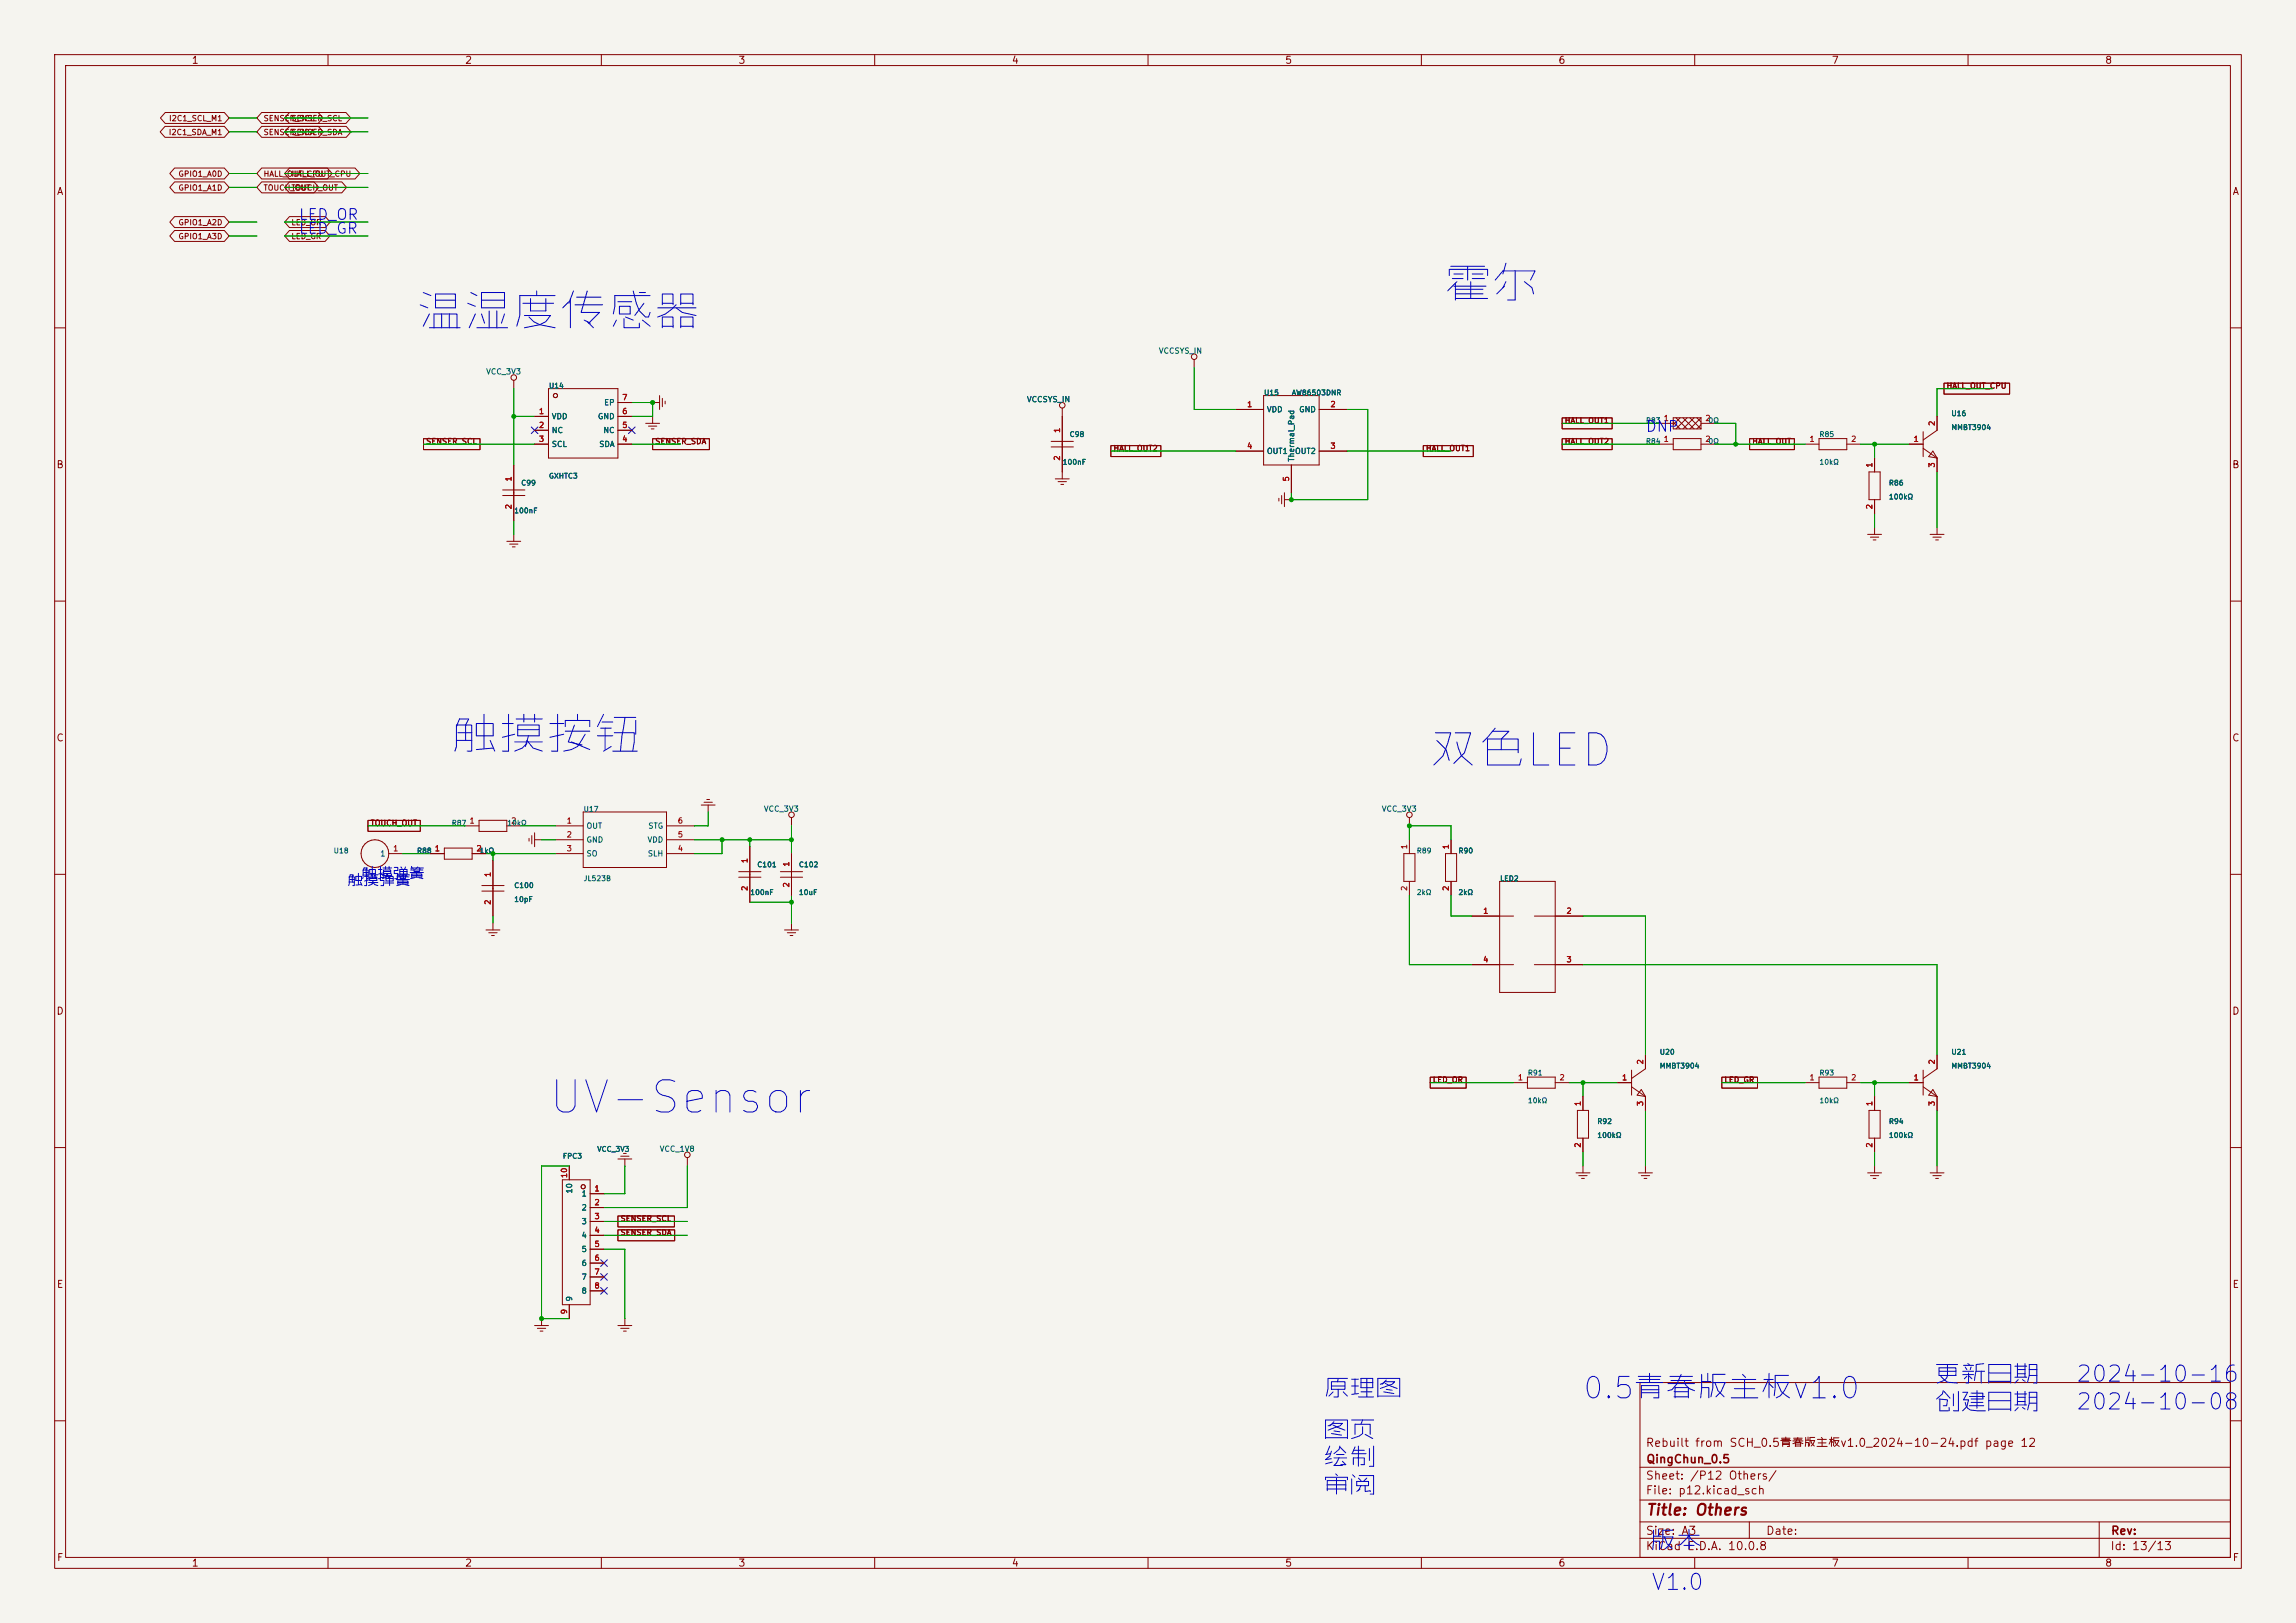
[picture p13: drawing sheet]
<svg xmlns="http://www.w3.org/2000/svg" width="420mm" height="297mm" viewBox="0 0 420 297" stroke-linecap="round" stroke-linejoin="round" font-family="sans-serif">
<defs><g id="words">
<g font-size="5.9" fill="#0000c2">
<text x="263.7" y="56.7">霍尔</text>
<text x="75.7" y="61.8">温湿度传感器</text>
<text x="82.1" y="139.2">触摸按钮</text>
<text x="261.1" y="141.8">双色LED</text>
<text x="99.8" y="205.3">UV-Sensor</text>
</g>
<text font-size="3.9" fill="#0000c2" x="289.2" y="257">0.5青春版主板v1.0</text>
<g font-size="3.2" fill="#0000c2">
<text x="241.8" y="256.6">原理图</text>
<text x="353.6" y="254.1">更新日期</text>
<text x="353.6" y="259.2">创建日期</text>
<text x="241.8" y="264.2">图页</text>
<text x="241.8" y="269.3">绘制</text>
<text x="241.8" y="274.4">审阅</text>
<text x="301.5" y="284.6">版本</text>
</g>
<g font-size="2.9" fill="#0000c2">
<text x="379.5" y="253.6">2024-10-16</text>
<text x="379.5" y="258.7">2024-10-08</text>
<text x="301.8" y="291.7">V1.0</text>
</g>
<g font-size="2" fill="#0000c2">
<text x="54.5" y="40.7">LED_OR</text>
<text x="54.5" y="43.3">LED_GR</text>
<text x="300.9" y="79.5">DNP</text>
<text x="63.4" y="162.7">触摸弹簧</text>
</g>
<text font-size="2" fill="#840000" x="301" y="277.8">Title: Others</text>
<g font-size="1.5" fill="#840000">
<text x="300.9" y="265.1">Rebuilt from SCH_0.5青春版主板v1.0_2024-10-24.pdf page 12</text>
<text x="301" y="268.1">QingChun_0.5</text>
<text x="300.9" y="273.8">File: p12.kicad_sch</text>
<text x="300.9" y="271.1">Sheet: /P12 Others/</text>
<text x="300.9" y="281.2">Size: A3</text>
<text x="322.9" y="281.2">Date:</text>
<text x="386" y="281.2">Rev:</text>
<text x="300.9" y="284">KiCad E.D.A. 10.0.8</text>
<text x="385.9" y="284">Id: 13/13</text>
</g>
<g font-size="1.3" fill="#840000">
<text x="35" y="12">1</text>
<text x="85" y="12">2</text>
<text x="135" y="12">3</text>
<text x="185" y="12">4</text>
<text x="235" y="12">5</text>
<text x="285" y="12">6</text>
<text x="335" y="12">7</text>
<text x="385" y="12">8</text>
<text x="10.3" y="36">A</text>
<text x="408.3" y="36">A</text>
<text x="10.2" y="86">B</text>
<text x="408.2" y="86">B</text>
<text x="10.2" y="136">C</text>
<text x="408.2" y="136">C</text>
<text x="10.2" y="186">D</text>
<text x="408.2" y="186">D</text>
<text x="10.3" y="236">E</text>
<text x="408.3" y="236">E</text>
<text x="10.3" y="286">F</text>
<text x="35" y="287">1</text>
<text x="85" y="287">2</text>
<text x="135" y="287">3</text>
<text x="185" y="287">4</text>
<text x="235" y="287">5</text>
<text x="285" y="287">6</text>
<text x="335" y="287">7</text>
<text x="385" y="287">8</text>
<text x="408.3" y="286">F</text>
</g>
<g font-size="1" fill="#840000">
<text x="30.8" y="22.4">I2C1_SCL_M1</text>
<text x="48.1" y="22.4">SENSER_SCL</text>
<text x="53.2" y="22.4">SENSER_SCL</text>
<text x="30.8" y="25">I2C1_SDA_M1</text>
<text x="48.1" y="25">SENSER_SDA</text>
<text x="53.2" y="25">SENSER_SDA</text>
<text x="32.5" y="32.6">GPIO1_A0D</text>
<text x="32.5" y="35.1">GPIO1_A1D</text>
<text x="48.1" y="32.6">HALL_OUT_CPU</text>
<text x="48.1" y="35.1">TOUCH_OUT</text>
<text x="53.2" y="35.1">TOUCH_OUT</text>
<text x="53.2" y="32.6">HALL_OUT_CPU</text>
<text x="32.5" y="41.5">GPIO1_A2D</text>
<text x="53.2" y="41.5">LED_OR</text>
<text x="32.5" y="44">GPIO1_A3D</text>
<text x="53.2" y="44">LED_GR</text>
<text x="356" y="71.4">HALL_OUT_CPU</text>
<text x="286.1" y="77.7">HALL_OUT1</text>
<text x="77.8" y="81.5">SENSER_SCL</text>
<text x="119.8" y="81.5">SENSER_SDA</text>
<text x="203.6" y="82.8">HALL_OUT2</text>
<text x="260.7" y="82.8">HALL_OUT1</text>
<text x="286.1" y="81.5">HALL_OUT2</text>
<text x="320.4" y="81.5">HALL_OUT</text>
<text x="67.7" y="151.4">TOUCH_OUT</text>
<text x="262" y="198.4">LED_OR</text>
<text x="315.3" y="198.4">LED_GR</text>
<text x="113.4" y="223.8">SENSER_SCL</text>
<text x="113.4" y="226.3">SENSER_SDA</text>
</g>
<g font-size="1" fill="#006464">
<text x="211.9" y="65">VCCSYS_IN</text>
<text x="88.8" y="68.8">VCC_3V3</text>
<text x="100.8" y="77">VDD</text>
<text x="109.3" y="77">GND</text>
<text x="110.4" y="74.4">EP</text>
<text x="187.8" y="73.8">VCCSYS_IN</text>
<text x="231.6" y="75.7">VDD</text>
<text x="237.5" y="75.7">GND</text>
<text x="100.8" y="79.5">NC</text>
<text x="100.8" y="82">SCL</text>
<text x="109.5" y="82">SDA</text>
<text x="110.3" y="79.5">NC</text>
<text x="231.6" y="83.3">OUT1</text>
<text x="236.8" y="83.3">OUT2</text>
<text x="237" y="84.6" transform="rotate(-90 237 84.6)">Thermal_Pad</text>
<text x="139.6" y="148.8">VCC_3V3</text>
<text x="252.7" y="148.8">VCC_3V3</text>
<text x="107.2" y="151.9">OUT</text>
<text x="107.2" y="154.4">GND</text>
<text x="118.4" y="154.4">VDD</text>
<text x="118.5" y="151.9">STG</text>
<text x="69.5" y="157">1</text>
<text x="107.2" y="157">SO</text>
<text x="118.4" y="157">SLH</text>
<text x="120.6" y="211">VCC_1V8</text>
<text x="104.9" y="218.5" transform="rotate(-90 104.9 218.5)">10</text>
<text x="106.3" y="219.2">1</text>
<text x="106.3" y="221.7">2</text>
<text x="106.3" y="224.3">3</text>
<text x="106.3" y="226.8">4</text>
<text x="106.3" y="229.4">5</text>
<text x="106.3" y="231.9">6</text>
<text x="104.9" y="238.3" transform="rotate(-90 104.9 238.3)">9</text>
<text x="106.3" y="234.4">7</text>
<text x="106.3" y="237">8</text>
</g>
<g font-size="1" fill="#a90000">
<text x="98.5" y="76">1</text>
<text x="113.7" y="76">6</text>
<text x="113.7" y="73.5">7</text>
<text x="228" y="74.7">1</text>
<text x="243.3" y="74.7">2</text>
<text x="304.2" y="77.3">1</text>
<text x="311.8" y="77.3">2</text>
<text x="98.5" y="78.6">2</text>
<text x="98.5" y="81.1">3</text>
<text x="113.7" y="81.1">4</text>
<text x="113.7" y="78.6">5</text>
<text x="194.1" y="79.3" transform="rotate(-90 194.1 79.3)">1</text>
<text x="228" y="82.4">4</text>
<text x="243.3" y="82.4">3</text>
<text x="304.2" y="81.1">1</text>
<text x="311.8" y="81.1">2</text>
<text x="330.9" y="81.1">1</text>
<text x="338.5" y="81.1">2</text>
<text x="349.9" y="81.1">1</text>
<text x="354.1" y="78" transform="rotate(-90 354.1 78)">2</text>
<text x="93.8" y="88.2" transform="rotate(-90 93.8 88.2)">1</text>
<text x="194.1" y="84.4" transform="rotate(-90 194.1 84.4)">2</text>
<text x="236" y="88.2" transform="rotate(-90 236 88.2)">5</text>
<text x="342.7" y="85.7" transform="rotate(-90 342.7 85.7)">1</text>
<text x="354.1" y="85.7" transform="rotate(-90 354.1 85.7)">3</text>
<text x="93.8" y="93.3" transform="rotate(-90 93.8 93.3)">2</text>
<text x="342.7" y="93.3" transform="rotate(-90 342.7 93.3)">2</text>
<text x="85.8" y="150.9">1</text>
<text x="93.4" y="150.9">2</text>
<text x="103.6" y="150.9">1</text>
<text x="103.6" y="153.5">2</text>
<text x="123.9" y="153.5">5</text>
<text x="123.9" y="150.9">6</text>
<text x="257.6" y="155.5" transform="rotate(-90 257.6 155.5)">1</text>
<text x="265.2" y="155.5" transform="rotate(-90 265.2 155.5)">1</text>
<text x="71.8" y="156">1</text>
<text x="79.4" y="156">1</text>
<text x="87.1" y="156">2</text>
<text x="90" y="160.6" transform="rotate(-90 90 160.6)">1</text>
<text x="103.6" y="156">3</text>
<text x="123.9" y="156">4</text>
<text x="137" y="158.1" transform="rotate(-90 137 158.1)">1</text>
<text x="144.6" y="158.7" transform="rotate(-90 144.6 158.7)">1</text>
<text x="90" y="165.7" transform="rotate(-90 90 165.7)">2</text>
<text x="137" y="163.1" transform="rotate(-90 137 163.1)">2</text>
<text x="144.6" y="162.5" transform="rotate(-90 144.6 162.5)">2</text>
<text x="257.6" y="163.1" transform="rotate(-90 257.6 163.1)">2</text>
<text x="265.2" y="163.1" transform="rotate(-90 265.2 163.1)">2</text>
<text x="271.2" y="167.5">1</text>
<text x="286.4" y="167.5">2</text>
<text x="271.2" y="176.3">4</text>
<text x="286.4" y="176.3">3</text>
<text x="277.6" y="197.9">1</text>
<text x="285.2" y="197.9">2</text>
<text x="296.6" y="197.9">1</text>
<text x="300.8" y="194.9" transform="rotate(-90 300.8 194.9)">2</text>
<text x="330.9" y="197.9">1</text>
<text x="338.5" y="197.9">2</text>
<text x="349.9" y="197.9">1</text>
<text x="354.1" y="194.9" transform="rotate(-90 354.1 194.9)">2</text>
<text x="289.4" y="202.5" transform="rotate(-90 289.4 202.5)">1</text>
<text x="300.8" y="202.5" transform="rotate(-90 300.8 202.5)">3</text>
<text x="342.7" y="202.5" transform="rotate(-90 342.7 202.5)">1</text>
<text x="354.1" y="202.5" transform="rotate(-90 354.1 202.5)">3</text>
<text x="104" y="215.7" transform="rotate(-90 104 215.7)">10</text>
<text x="289.4" y="210.1" transform="rotate(-90 289.4 210.1)">2</text>
<text x="342.7" y="210.1" transform="rotate(-90 342.7 210.1)">2</text>
<text x="108.6" y="218.3">1</text>
<text x="108.6" y="220.8">2</text>
<text x="108.6" y="223.3">3</text>
<text x="108.6" y="225.9">4</text>
<text x="108.6" y="228.4">5</text>
<text x="108.6" y="231">6</text>
<text x="108.6" y="233.5">7</text>
<text x="108.6" y="236">8</text>
<text x="104" y="240.6" transform="rotate(-90 104 240.6)">9</text>
</g>
<g font-size=".9" fill="#006464">
<text x="100.3" y="71.3">U14</text>
<text x="231.1" y="72.6">U15</text>
<text x="236.2" y="72.6">AW86503DNR</text>
<text x="301" y="77.6">R83</text>
<text x="312.4" y="77.6">0Ω</text>
<text x="356.9" y="76.4">U16</text>
<text x="195.6" y="80.2">C98</text>
<text x="301" y="81.5">R84</text>
<text x="312.4" y="81.5">0Ω</text>
<text x="332.7" y="80.2">R85</text>
<text x="356.9" y="78.9">MMBT3904</text>
<text x="95.2" y="89.1">C99</text>
<text x="100.3" y="87.8">GXHTC3</text>
<text x="194.3" y="85.3">100nF</text>
<text x="332.7" y="85.3">10kΩ</text>
<text x="345.4" y="89.1">R86</text>
<text x="94" y="94.2">100nF</text>
<text x="345.4" y="91.6">100kΩ</text>
<text x="106.7" y="148.8">U17</text>
<text x="82.5" y="151.3">R87</text>
<text x="92.7" y="151.3">10kΩ</text>
<text x="60.9" y="156.4">U18</text>
<text x="76.2" y="156.4">R88</text>
<text x="87.6" y="156.4">1kΩ</text>
<text x="106.7" y="161.5">JL523B</text>
<text x="138.4" y="158.9">C101</text>
<text x="146" y="158.9">C102</text>
<text x="259.1" y="156.4">R89</text>
<text x="266.7" y="156.4">R90</text>
<text x="274.3" y="161.5">LED2</text>
<text x="94" y="162.7">C100</text>
<text x="94" y="165.3">10pF</text>
<text x="137.1" y="164">100nF</text>
<text x="146" y="164">10uF</text>
<text x="259.1" y="164">2kΩ</text>
<text x="266.7" y="164">2kΩ</text>
<text x="279.4" y="197">R91</text>
<text x="303.5" y="193.2">U20</text>
<text x="303.5" y="195.8">MMBT3904</text>
<text x="332.7" y="197">R93</text>
<text x="356.9" y="193.2">U21</text>
<text x="356.9" y="195.8">MMBT3904</text>
<text x="279.4" y="202.1">10kΩ</text>
<text x="332.7" y="202.1">10kΩ</text>
<text x="292.1" y="205.9">R92</text>
<text x="292.1" y="208.5">100kΩ</text>
<text x="345.4" y="205.9">R94</text>
<text x="345.4" y="208.5">100kΩ</text>
<text x="102.9" y="212.3">FPC3</text>
<text x="109.2" y="211">VCC_3V3</text>
</g>
</g></defs>
<path d="M0 0h420v297h-420z" fill="#f5f4ef" stroke="#f5f4ef" stroke-width=".18"/>
<g fill="none" stroke="#840000" stroke-width=".18">
<path d="M10 10h400v277h-400zM12 12h396v273h-396zM60 10v2M110 10v2M160 10v2M210 10v2M260 10v2M310 10v2M360 10v2M30.2 23.1h10.8l.9 1-.9 1h-10.8l-.9-1zM30.2 20.6h10.8l.9 1-.9 1h-10.8l-.9-1zM31.9 30.7h9.1l.9 1.1-.9 1h-9.1l-.8-1z"/>
<path d="M31.9 33.3h9.1l.9 1-.9 1h-9.1l-.8-1zM31.9 39.6h9.1l.9 1-.9 1h-9.1l-.8-1zM47.9 20.6h10.3l.9 1-.9 1h-10.3l-.9-1zM47.9 23.1h10.3l.9 1-.9 1h-10.3l-.9-1zM47.9 30.7h12l.8 1.1-.8 1h-12l-.9-1zM47.9 33.3h9.5l.9 1-.9 1h-9.5l-.9-1zM52.9 33.3h9.6l.9 1-.9 1h-9.6l-.8-1zM52.9 30.7h12l.9 1.1-.9 1h-12l-.8-1zM52.9 39.6h6.6l.9 1-.9 1h-6.6l-.8-1zM52.9 20.6h10.4l.9 1-.9 1h-10.4l-.8-1zM52.9 23.1h10.4l.9 1-.9 1h-10.4l-.8-1zM31.9 42.2h9.1l.9 1-.9 1h-9.1l-.8-1z"/>
<path d="M52.9 42.2h6.6l.8 1-.8 1h-6.6l-.8-1zM10 60h2M94 69.6v1.5M97.8 76.2h2.5M97.8 78.7h2.5M100.3 71.1h12.7v12.7h-12.7zM113 73.7h2.6M113 76.2h2.6M113 78.7h2.6M118.1 77.5h2.5M118.6 78h1.5M119.1 78.5h.5"/>
<path d="M119.4 73.7h1.2M119.4 76.2v1.3M120.6 72.4v2.5M121.2 72.9v1.5M121.7 73.4v.5M194.3 74.7v12.9M218.4 65.8v1.5M226.1 74.9h5M231.1 72.4h10.2v12.7h-10.2zM241.3 74.9h5.1M285.7 76.5h9.2v2h-9.2zM303.5 77.5h2.6"/>
<path d="M306.1 77.2l1.2 1.3M306.6 76.5l2 2M307.3 76.5l-1.2 1.2M307.8 76.5l2.1 2M308.6 76.5l-2 2M309.1 76.5l2 2M309.9 76.5l-2.1 2M310.4 76.5l.7 .7M311.1 76.5h-5v2h5M311.1 76.5v2M311.1 76.5l-2 2M311.1 77.7l-.7 .8"/>
<path d="M311.1 77.5h2.6M351.8 79v4.6M354.3 76.2v2.5l-2.5 1.8M355.6 70.1h12v2h-12zM408 60h2M77.5 80.3h10.3v2h-10.3zM91.9 89.7h4.1M91.9 90.7h4.1M92.7 99.1h2.5M93.2 99.6h1.5M94 85.1v10.2M94 97.8v1.3"/>
<path d="M97.8 81.3h2.5M113 81.3h2.6M119.4 80.3h10.4v2h-10.4zM192.3 80.8h4M192.3 81.8h4M193 87.6h2.6M193.5 88.1h1.6M194.1 88.6h.5M203.2 81.5h9.1v2.1h-9.1zM226.1 82.6h5M233.9 91.2v.5M234.4 90.7v1.5"/>
<path d="M234.9 91.4h1.3M234.9 90.2v2.5M236.2 85.1v5.1M241.3 82.6h5.1M260.3 81.5h9.2v2.1h-9.2zM285.7 80.3h9.2v2h-9.2zM303.5 81.3h2.6M306.1 80.3h5v2h-5zM311.1 81.3h2.6M320 80.3h8.2v2h-8.2zM330.2 81.3h2.5M332.7 80.3h5.1v2h-5.1z"/>
<path d="M337.8 81.3h2.6M341.6 97.8h2.6M341.9 86.4h2v5h-2zM342.1 98.3h1.6M342.6 98.8h.6M342.9 83.8v2.6M342.9 91.4v2.6M342.9 96.5v1.3M349.2 81.3h2.6M351.8 82l2.5 1.8M353.1 97.8h2.5M353.6 98.3h1.5"/>
<path d="M353.6 82.6l.7 1.2-1.5-.2zM354.1 98.8h.5M354.3 83.8v2.6M354.3 96.5v1.3M10 110h2M93.7 100.1h.5M408 110h2M10 160h2M67.3 150.1h9.6v2h-9.6zM71.1 156.2h2.6M78.7 156.2h2.6M81.3 155.2h5.1v2h-5.1z"/>
<path d="M85.1 151.1h2.5M86.4 156.2h2.5M87.6 150.1h5.1v2h-5.1zM90.2 157.5v10.1M92.7 151.1h2.5M96.8 153.4v.5M97.3 152.9v1.5M97.8 153.7h1.3M97.8 152.4v2.5M101.6 156.2h5.1M101.6 151.1h5.1M101.6 153.7h5.1"/>
<path d="M106.7 148.6h15.2v10.2h-15.2zM121.9 156.2h5.1M121.9 151.1h5.1M121.9 153.7h5.1M128.3 147.3h2.5M128.8 146.8h1.5M129.3 146.3h.5M129.5 147.3v1.3M135.1 159.5h4.1M137.2 154.9v10.2M142.7 159.5h4.1M144.8 149.6v1.5"/>
<path d="M144.8 156.2v7.6M256.8 156.2h2v5.1h-2zM257.8 149.6v1.5M257.8 153.7v2.5M264.4 156.2h2v5.1h-2zM265.4 153.7v2.5M408 160h2M88.1 162.1h4.1M88.1 163.1h4.1M88.9 170.2h2.5M89.4 170.7h1.5M89.9 171.2h.5"/>
<path d="M90.2 168.9v1.3M135.1 160.5h4.1M142.7 160.5h4.1M143.5 170.2h2.5M144 170.7h1.5M144.5 171.2h.5M144.8 168.9v1.3M257.8 161.3v2.5M265.4 161.3v2.5M269.2 167.6h7.7M269.2 176.5h7.7M274.3 161.3h10.2v20.3h-10.2z"/>
<path d="M280.7 167.6h8.9M280.7 176.5h8.9M261.6 197.1h6.6v2h-6.6zM276.9 198.1h2.5M279.4 197.1h5.1v2h-5.1zM284.5 198.1h2.5M295.9 198.1h2.5M298.4 195.8v4.6M298.4 198.9l2.6 1.8M300.2 199.4l.8 1.3-1.5-.3zM301 193v2.6l-2.6 1.8M315 197.1h6.5v2h-6.5z"/>
<path d="M330.2 198.1h2.5M332.7 197.1h5.1v2h-5.1zM337.8 198.1h2.6M349.2 198.1h2.6M351.8 195.8v4.6M351.8 198.9l2.5 1.8M353.6 199.4l.7 1.3-1.5-.3zM354.3 193v2.6l-2.5 1.8M10 210h2M102.9 215.9h5v22.9h-5zM104.1 213.4v2.5M107.9 218.4h2.6"/>
<path d="M113 212.1h2.6M113.5 211.6h1.6M114 211.1h.6M114.3 212.1v1.3M125.7 211.8v1.6M288.3 214.6h2.5M288.5 203.2h2.1v5.1h-2.1zM288.8 215.1h1.5M289.3 215.6h.5M289.6 200.7v2.5M289.6 208.3v2.5M289.6 213.4v1.2"/>
<path d="M299.7 214.6h2.6M300.2 215.1h1.6M300.7 215.6h.5M301 200.7v2.5M301 213.4v1.2M341.6 214.6h2.6M341.9 203.2h2v5.1h-2zM342.1 215.1h1.6M342.6 215.6h.6M342.9 200.7v2.5M342.9 208.3v2.5M342.9 213.4v1.2"/>
<path d="M353.1 214.6h2.5M353.6 215.1h1.5M354.1 215.6h.5M354.3 200.7v2.5M354.3 213.4v1.2M408 210h2M104.1 238.8v2.5M107.9 221h2.6M107.9 223.5h2.6M107.9 226.1h2.6M107.9 228.6h2.6M107.9 231.1h2.6"/>
<path d="M107.9 233.7h2.6M107.9 236.2h2.6M113 222.5h10.4v2h-10.4zM113 225.1h10.4v2h-10.4zM97.8 242.6h2.5M98.3 243.1h1.5M98.8 243.6h.5M99.1 241.3v1.3M113 242.6h2.6M113.5 243.1h1.6M114 243.6h.6M114.3 241.3v1.3"/>
<path d="M300 253h108v32h-108zM10 260h2M300 278.5h108M300 274.5h108M300 268.5h108M320 278.5v3M384 278.5v6.5M408 260h2M60 285v2M110 285v2M160 285v2M210 285v2"/>
<path d="M260 285v2M300 281.5h108M310 285v2M360 285v2"/>
<circle cx="94" cy="69.1" r=".51"/>
<circle cx="101.6" cy="72.4" r=".38"/>
<circle cx="194.3" cy="74.2" r=".51"/>
<circle cx="218.4" cy="65.3" r=".51"/>
<circle cx="68.6" cy="156.2" r="2.54"/>
<circle cx="144.8" cy="149.1" r=".51"/>
<circle cx="257.8" cy="149.1" r=".51"/>
<circle cx="106.7" cy="217.2" r=".38"/>
<circle cx="125.7" cy="211.3" r=".51"/>
</g>
<g fill="none" stroke="#009600" stroke-width=".18">
<path d="M41.9 31.8h5.1M41.9 34.3h5.1M41.9 21.6h5.1M41.9 24.1h5.1M52.1 31.8h15.2M52.1 34.3h15.2M52.1 21.6h15.2M52.1 24.1h15.2M41.9 40.6h5.1M41.9 43.2h5.1M52.1 40.6h15.2M52.1 43.2h15.2"/>
<path d="M94 71.1v14M94 76.2h3.8M115.6 73.7h3.8v2.5h-3.8M218.4 67.3v7.6h7.7M246.4 74.9h3.8v16.5h-14v-1.2M285.7 77.5h17.8M313.7 77.5h3.8v3.8M364.5 71.1h-10.2v5.1M77.5 81.3h20.3M94 95.3v2.5M115.6 81.3h8.9M203.2 82.6h22.9"/>
<path d="M246.4 82.6h19M285.7 81.3h17.8M313.7 81.3h16.5M340.4 81.3h8.8M342.9 81.3v2.5M342.9 94v2.5M354.3 86.4v10.1M67.3 151.1h17.8M73.7 156.2h5M88.9 156.2h12.7M90.2 156.2v1.3M95.2 151.1h6.4"/>
<path d="M99.1 153.7h2.5M127 153.7h17.8M129.5 148.6v2.5h-2.5M132.1 153.7v2.5h-5.1M137.2 153.7v1.2M144.8 151.1v5.1M257.8 153.7v-2.6h7.6v2.6M90.2 167.6v1.3M137.2 165.1h7.6M144.8 163.8v5.1M257.8 163.8v12.7h11.4M265.4 163.8v3.8h3.8"/>
<path d="M289.6 176.5h64.7v16.5M289.6 167.6h11.4v25.4M261.6 198.1h15.3M287 198.1h8.9M289.6 198.1v2.6M315 198.1h15.2M340.4 198.1h8.8M342.9 198.1v2.6M104.1 213.4h-5v27.9h5M114.3 213.4v5h-3.8M125.7 213.4v7.6h-15.2M289.6 210.8v2.6"/>
<path d="M301 203.2v10.2M342.9 210.8v2.6M354.3 203.2v10.2M110.5 226.1h15.2M110.5 228.6h3.8v12.7M110.5 223.5h15.2"/>
</g>
<path d="M97.2 78.1l1.2 1.2M98.4 78.1l-1.2 1.2M115 78.1l1.2 1.2M116.2 78.1l-1.2 1.2M109.9 230.5l1.2 1.2M109.9 233.1l1.2 1.2M109.9 235.6l1.2 1.2M111.1 230.5l-1.2 1.2M111.1 233.1l-1.2 1.2M111.1 235.6l-1.2 1.2" fill="none" stroke="#000084" stroke-width=".18"/>
<g fill="#009600">
<circle cx="317.5" cy="81.3" r=".46"/>
<circle cx="342.9" cy="81.3" r=".46"/>
<circle cx="236.2" cy="91.4" r=".46"/>
<circle cx="257.8" cy="151.1" r=".46"/>
<circle cx="289.6" cy="198.1" r=".46"/>
<circle cx="342.9" cy="198.1" r=".46"/>
<circle cx="119.4" cy="73.7" r=".46"/>
<circle cx="132.1" cy="153.7" r=".46"/>
<circle cx="137.2" cy="153.7" r=".46"/>
<circle cx="144.8" cy="153.7" r=".46"/>
<circle cx="144.8" cy="165.1" r=".46"/>
<circle cx="94" cy="76.2" r=".46"/>
<circle cx="99.1" cy="241.3" r=".46"/>
<circle cx="90.2" cy="156.2" r=".46"/>
</g>
<use href="#words"/>
</svg>
